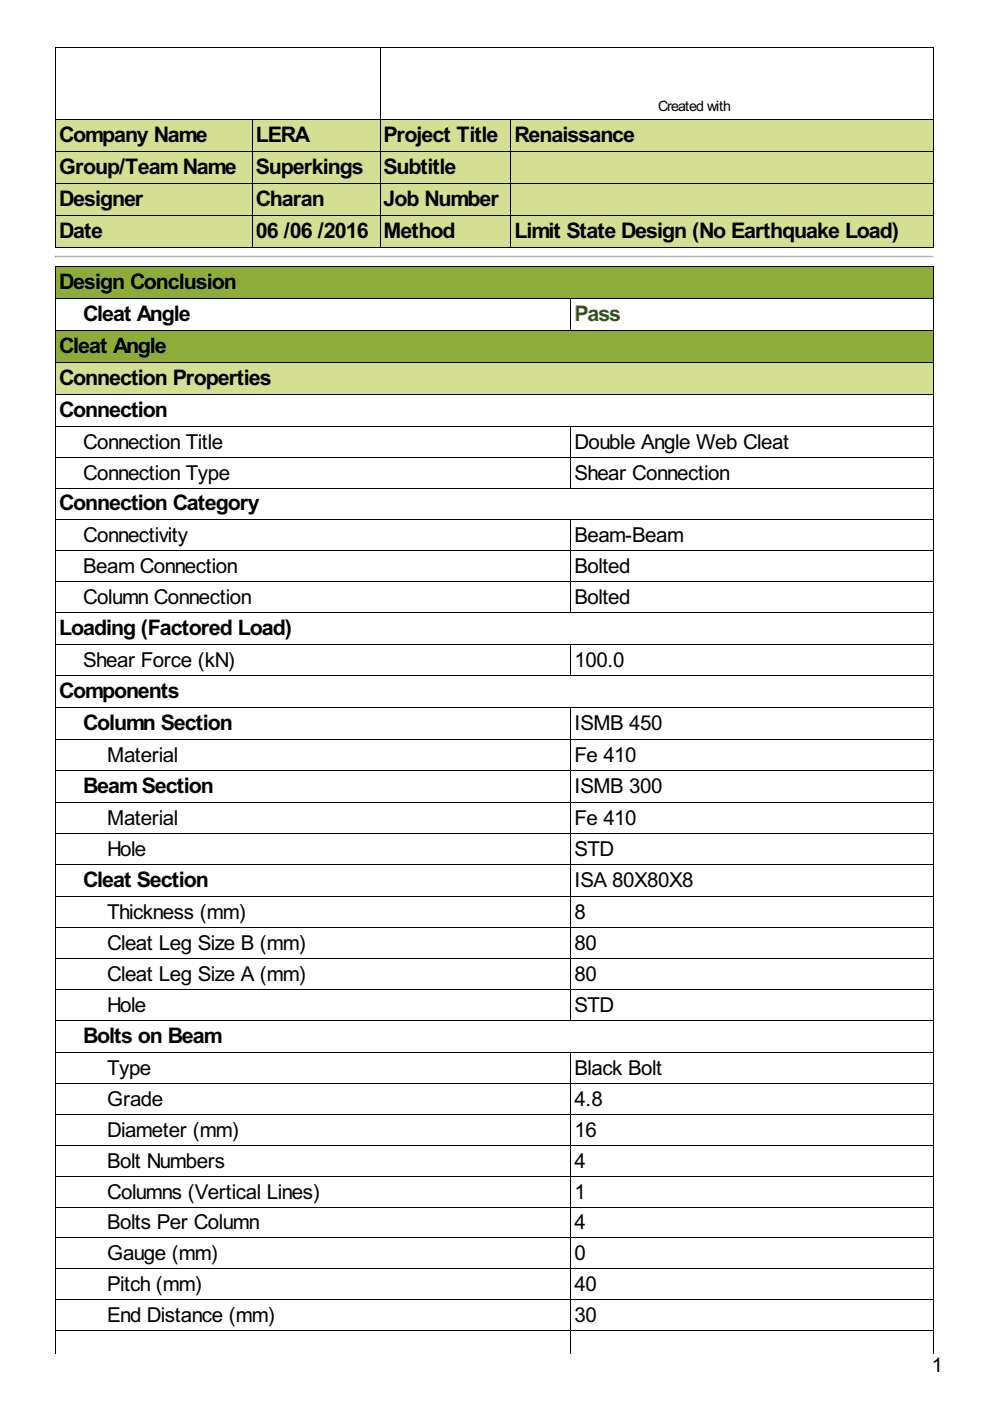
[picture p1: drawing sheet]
<svg xmlns="http://www.w3.org/2000/svg" width="210mm" height="297mm" viewBox="0 0 210 297" stroke-linecap="round" stroke-linejoin="round" font-family="sans-serif">
<defs><g id="words">
<g font-size="5.1">
<text x="12.5" y="30.1">Company Name</text>
<text x="54.2" y="30.1">LERA</text>
<text x="81.3" y="30.1">Project Title</text>
<text x="109.1" y="30.1">Renaissance</text>
<text x="12.5" y="36.9">Group/TeamName</text>
<text x="54.2" y="36.9">Superkings</text>
<text x="81.3" y="36.9">Subtitle</text>
<text x="12.5" y="43.7">Designer</text>
<text x="54.2" y="43.7">Charan</text>
<text x="81.3" y="43.7">Job Number</text>
<text x="12.5" y="50.4">Date</text>
<text x="54.2" y="50.4">06 /06 /2016</text>
<text x="81.3" y="50.4">Method</text>
<text x="109.1" y="50.4">Limit State Design (No Earthquake Load)</text>
<text x="12.5" y="61.2">Design Conclusion</text>
<text x="17.6" y="68">Cleat Angle</text>
<text x="12.5" y="74.8">Cleat Angle</text>
<text x="12.5" y="81.6">Connection Properties</text>
<text x="12.5" y="88.3">Connection</text>
<text x="12.5" y="108.2">Connection Category</text>
<text x="12.5" y="134.7">Loading (Factored Load)</text>
<text x="12.5" y="148">Components</text>
<text x="17.6" y="154.8">Column Section</text>
<text x="17.6" y="168.1">BeamSection</text>
<text x="17.6" y="188.1">Cleat Section</text>
<text x="17.6" y="221.1">Bolts on Beam</text>
</g>
<text font-size="5.1" fill="#008000" x="121.8" y="68">Pass</text>
<g font-size="4.9">
<text x="17.6" y="95.1">Connection Title</text>
<text x="121.8" y="95.1">Double Angle Web Cleat</text>
<text x="17.6" y="101.7">Connection Type</text>
<text x="121.8" y="101.7">Shear Connection</text>
<text x="17.6" y="115">Connectivity</text>
<text x="121.8" y="115">Beam-Beam</text>
<text x="17.6" y="121.6">Beam Connection</text>
<text x="121.8" y="121.6">Bolted</text>
<text x="17.6" y="128.1">Column Connection</text>
<text x="121.8" y="128.1">Bolted</text>
<text x="17.6" y="141.5">Shear Force (kN)</text>
<text x="121.8" y="141.5">100.0</text>
<text x="121.8" y="154.8">ISMB 450</text>
<text x="22.7" y="161.6">Material</text>
<text x="121.8" y="161.6">Fe 410</text>
<text x="121.8" y="168.1">ISMB 300</text>
<text x="22.7" y="174.9">Material</text>
<text x="121.8" y="174.9">Fe 410</text>
<text x="22.7" y="181.5">Hole</text>
<text x="121.8" y="181.5">STD</text>
<text x="121.8" y="188.1">ISA 80X80X8</text>
<text x="22.7" y="194.8">Thickness (mm)</text>
<text x="121.8" y="194.8">8</text>
<text x="22.7" y="201.4">Cleat Leg Size B (mm)</text>
<text x="121.8" y="201.4">80</text>
<text x="22.7" y="208">Cleat Leg Size A (mm)</text>
<text x="121.8" y="208">80</text>
<text x="22.7" y="214.5">Hole</text>
<text x="121.8" y="214.5">STD</text>
<text x="22.7" y="227.9">Type</text>
<text x="121.8" y="227.9">Black Bolt</text>
<text x="22.7" y="234.4">Grade</text>
<text x="121.8" y="234.4">4.8</text>
<text x="22.7" y="241">Diameter (mm)</text>
<text x="121.8" y="241">16</text>
<text x="22.7" y="247.5">Bolt Numbers</text>
<text x="121.8" y="247.5">4</text>
<text x="22.7" y="254.1">Columns (Vertical Lines)</text>
<text x="121.8" y="254.1">1</text>
<text x="22.7" y="260.7">Bolts Per Column</text>
<text x="121.8" y="260.7">4</text>
<text x="22.7" y="267.2">Gauge (mm)</text>
<text x="121.8" y="267.2">0</text>
<text x="22.7" y="273.8">Pitch (mm)</text>
<text x="121.8" y="273.8">40</text>
<text x="22.7" y="280.4">End Distance (mm)</text>
<text x="121.8" y="280.4">30</text>
</g>
<text font-size="4.7" x="197.6" y="290.8">1</text>
<text font-size="3.4" x="139.6" y="23.5">Created with</text>
</g></defs>
<g fill="#d5df93">
<path d="M11.7 25.2h41.7v6.8h-41.7z"/>
<path d="M53.4 25.2h27.1v6.8h-27.1z"/>
<path d="M80.5 25.2h27.7v6.8h-27.7z"/>
<path d="M108.2 25.2h89.6v6.8h-89.6z"/>
<path d="M11.7 32h41.7v6.8h-41.7z"/>
<path d="M53.4 32h27.1v6.8h-27.1z"/>
<path d="M80.5 32h27.7v6.8h-27.7z"/>
<path d="M108.2 32h89.6v6.8h-89.6z"/>
<path d="M11.7 38.8h41.7v6.8h-41.7z"/>
<path d="M53.4 38.8h27.1v6.8h-27.1z"/>
<path d="M80.5 38.8h27.7v6.8h-27.7z"/>
<path d="M108.2 38.8h89.6v6.8h-89.6z"/>
<path d="M11.7 45.6h41.7v6.7h-41.7z"/>
<path d="M53.4 45.6h27.1v6.7h-27.1z"/>
<path d="M80.5 45.6h27.7v6.7h-27.7z"/>
<path d="M108.2 45.6h89.6v6.7h-89.6z"/>
</g>
<path d="M11.7 10.1h186.3M11.8 10v42.5M80.6 10v42.5M197.9 10v42.5M11.7 25.3h186.3M11.7 32.1h186.3M11.7 38.9h186.3M53.5 25.2v27.3M108.3 25.2v27.3M11.7 45.7h186.3M11.7 52.4h186.3" fill="none" stroke="#000" stroke-width=".21"/>
<path d="M11.7 54.3h186.3" fill="none" stroke="#9a9a9a" stroke-width=".21"/>
<path d="M11.7 54.6h186.3" fill="none" stroke="#eee" stroke-width=".21"/>
<path d="M11.7 54.2h.2l-.2 .5z" fill="#9a9a9a"/>
<path d="M197.8 54.5l.2-.3v.5h-.2z" fill="#eee"/>
<g fill="#8fac3a">
<path d="M11.7 56.4h186.1v6.7h-186.1z"/>
<path d="M11.7 69.9h186.1v6.8h-186.1z"/>
</g>
<path d="M11.7 76.7h186.1v6.8h-186.1z" fill="#d5df93"/>
<g fill="none" stroke="#000" stroke-width=".21">
<path d="M11.7 56.5h186.3M11.8 56.4v230.6M197.9 56.4v230.6M11.7 63.2h186.3M11.7 70h186.3M11.7 76.8h186.3M121 63.1v7M11.7 83.6h186.3M11.7 90.3h186.3M11.7 96.9h186.3M121 90.2v13.4M11.7 103.5h186.3"/>
<path d="M11.7 110.2h186.3M11.7 116.8h186.3M121 110.1v19.9M11.7 123.4h186.3M11.7 129.9h186.3M11.7 136.7h186.3M121 136.6v6.8M11.7 143.3h186.3M11.7 150h186.3M11.7 156.8h186.3M121 149.9v66.5M11.7 163.4h186.3"/>
<path d="M11.7 170.2h186.3M11.7 176.7h186.3M11.7 183.3h186.3M11.7 190.1h186.3M11.7 196.6h186.3M11.7 203.2h186.3M11.7 209.8h186.3M11.7 216.3h186.3M11.7 223.1h186.3M11.7 229.7h186.3M11.7 236.2h186.3M121 223v64"/>
<path d="M11.7 242.8h186.3M11.7 249.3h186.3M11.7 255.9h186.3M11.7 262.5h186.3M11.7 269h186.3M11.7 275.6h186.3M11.7 282.2h186.3"/>
</g>
<use href="#words"/>
</svg>
